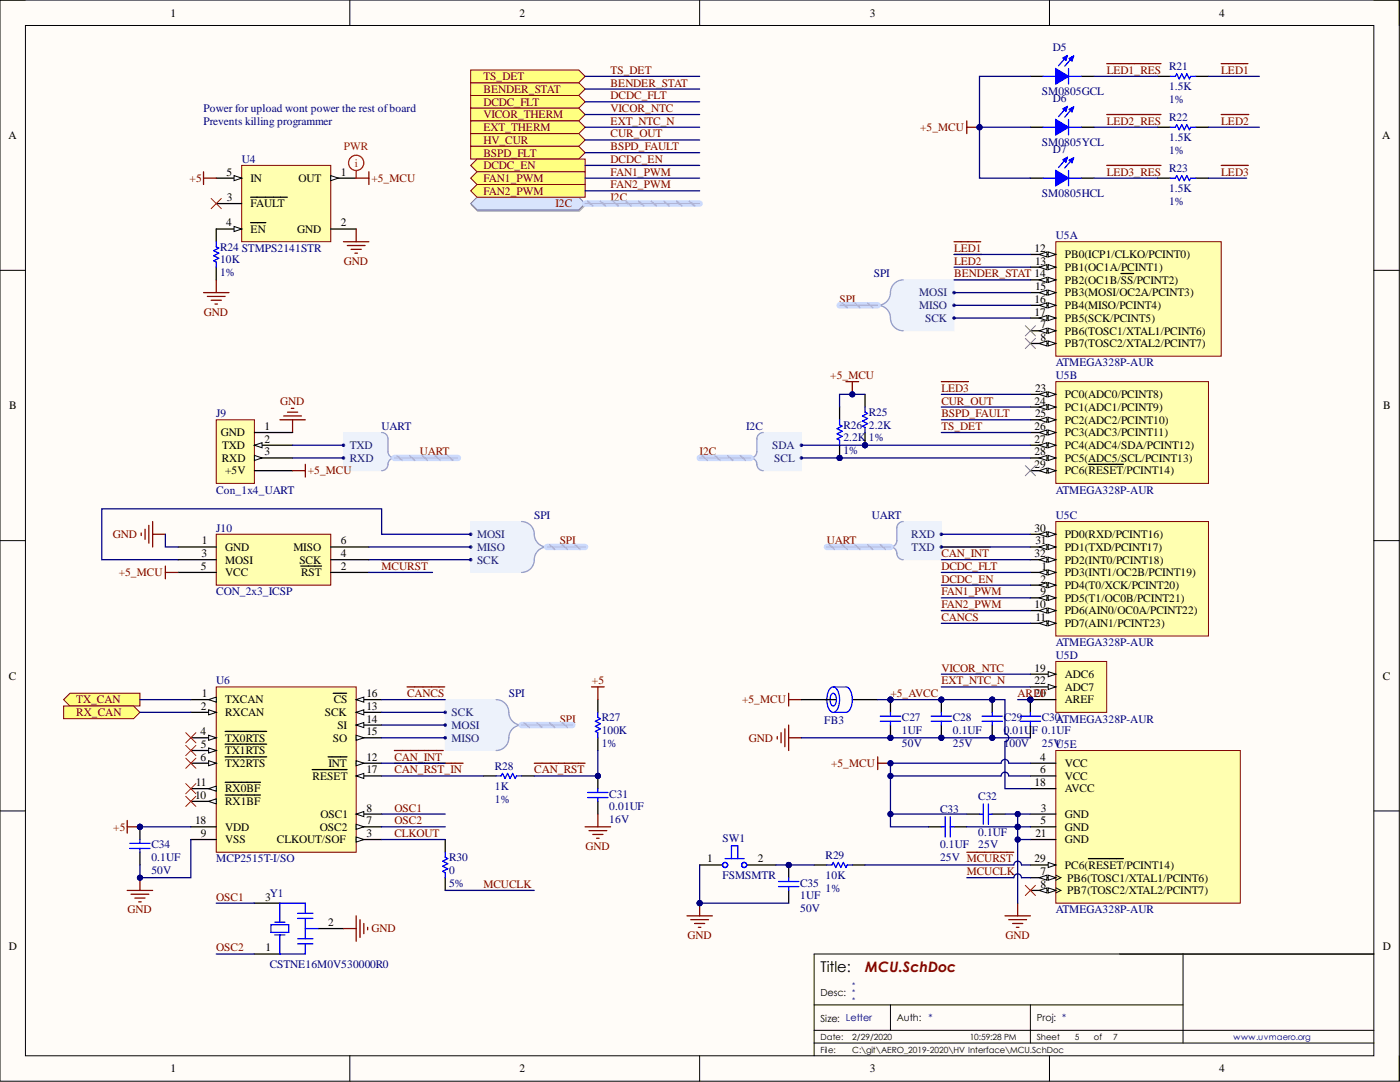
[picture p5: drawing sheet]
<svg xmlns="http://www.w3.org/2000/svg" width="279mm" height="216mm" viewBox="0 0 279 216" stroke-linecap="round" stroke-linejoin="round" font-family="sans-serif">
<defs><g id="words">
<text font-size="3" x="163.7" y="194">Title:</text>
<text font-size="2.9" fill="#800000" x="172.6" y="194">MCU.SchDoc</text>
<g font-size="2.3">
<text x="34" y="3.3">1</text>
<text x="103.7" y="3.3">2</text>
<text x="173.6" y="3.3">3</text>
<text x="243.3" y="3.3">4</text>
<text x="1.7" y="27.8">A</text>
<text x="275.9" y="27.8">A</text>
<text x="45.2" y="35">5</text>
<text x="68" y="35">1</text>
<text x="45.3" y="40.1">3</text>
<text x="50" y="41.4">FAULT</text>
<text x="50" y="36.3">IN</text>
<text x="59.6" y="36.3">OUT</text>
<text x="45.1" y="45.2">4</text>
<text x="50" y="46.5">EN</text>
<text x="59.3" y="46.5">GND</text>
<text x="68" y="45.2">2</text>
<text x="206.5" y="50.3">12</text>
<text x="206.6" y="52.8">13</text>
<text x="212.5" y="51.5">PB0(ICP1/CLKO/PCINT0)</text>
<text x="206.6" y="57.9">15</text>
<text x="212.5" y="54.1">PB1(OC1A/PCINT1)</text>
<text x="212.5" y="56.6">PB2(OC1B/SS/PCINT2)</text>
<text x="212.5" y="59.1">PB3(MOSI/OC2A/PCINT3)</text>
<text x="206.5" y="60.4">16</text>
<text x="206.5" y="63">17</text>
<text x="207.7" y="65.5">7</text>
<text x="212.5" y="61.7">PB4(MISO/PCINT4)</text>
<text x="212.5" y="64.2">PB5(SCK/PCINT5)</text>
<text x="207.7" y="68">8</text>
<text x="212.5" y="66.8">PB6(TOSC1/XTAL1/PCINT6)</text>
<text x="212.5" y="69.3">PB7(TOSC2/XTAL2/PCINT7)</text>
<text x="1.9" y="81.7">B</text>
<text x="206.5" y="80.7">24</text>
<text x="206.6" y="78.2">23</text>
<text x="206.6" y="83.3">25</text>
<text x="212.5" y="79.5">PC0(ADC0/PCINT8)</text>
<text x="212.5" y="82">PC1(ADC1/PCINT9)</text>
<text x="276" y="81.7">B</text>
<text x="44.1" y="87.1">GND</text>
<text x="44.3" y="89.6">TXD</text>
<text x="52.8" y="85.8">1</text>
<text x="52.8" y="88.3">2</text>
<text x="206.5" y="85.8">26</text>
<text x="206.5" y="88.3">27</text>
<text x="212.5" y="84.5">PC2(ADC2/PCINT10)</text>
<text x="212.5" y="87.1">PC3(ADC3/PCINT11)</text>
<text x="212.5" y="89.6">PC4(ADC4/SDA/PCINT12)</text>
<text x="44.3" y="92.1">RXD</text>
<text x="44.9" y="94.7">+5V</text>
<text x="52.8" y="90.9">3</text>
<text x="206.5" y="90.9">28</text>
<text x="206.5" y="93.4">29</text>
<text x="212.5" y="92.1">PC5(ADC5/SCL/PCINT13)</text>
<text x="212.5" y="94.7">PC6(RESET/PCINT14)</text>
<text x="206.5" y="106.1">30</text>
<text x="212.5" y="107.4">PD0(RXD/PCINT16)</text>
<text x="40.1" y="113.7">5</text>
<text x="40.2" y="111.2">3</text>
<text x="40.3" y="108.6">1</text>
<text x="44.9" y="109.9">GND</text>
<text x="44.9" y="112.4">MOSI</text>
<text x="58.6" y="109.9">MISO</text>
<text x="59.7" y="112.4">SCK</text>
<text x="68" y="108.6">6</text>
<text x="68" y="111.2">4</text>
<text x="68" y="113.7">2</text>
<text x="206.5" y="111.2">32</text>
<text x="206.7" y="108.6">31</text>
<text x="207.8" y="113.7">1</text>
<text x="212.5" y="109.9">PD1(TXD/PCINT17)</text>
<text x="212.5" y="112.4">PD2(INT0/PCINT18)</text>
<text x="44.9" y="115">VCC</text>
<text x="60.1" y="115">RST</text>
<text x="207.7" y="116.3">2</text>
<text x="207.7" y="118.8">9</text>
<text x="212.5" y="115">PD3(INT1/OC2B/PCINT19)</text>
<text x="212.5" y="117.5">PD4(T0/XCK/PCINT20)</text>
<text x="206.5" y="121.3">10</text>
<text x="206.7" y="123.9">11</text>
<text x="212.5" y="120.1">PD5(T1/OC0B/PCINT21)</text>
<text x="212.5" y="122.6">PD6(AIN0/OC0A/PCINT22)</text>
<text x="212.5" y="125.1">PD7(AIN1/PCINT23)</text>
<text x="1.8" y="135.6">C</text>
<text x="206.5" y="134">19</text>
<text x="206.5" y="136.6">22</text>
<text x="212.5" y="135.3">ADC6</text>
<text x="212.5" y="137.8">ADC7</text>
<text x="276" y="135.6">C</text>
<text x="40.1" y="141.6">2</text>
<text x="40.3" y="139.1">1</text>
<text x="44.9" y="140.4">TXCAN</text>
<text x="44.9" y="142.9">RXCAN</text>
<text x="64.8" y="142.9">SCK</text>
<text x="66.6" y="140.4">CS</text>
<text x="73.1" y="141.6">13</text>
<text x="73.1" y="139.1">16</text>
<text x="206.5" y="139.1">2F</text>
<text x="212.5" y="140.4">AREF</text>
<text x="40" y="146.7">4</text>
<text x="40.1" y="149.2">5</text>
<text x="44.9" y="148">TX0RTS</text>
<text x="66.4" y="148">SO</text>
<text x="67.4" y="145.4">SI</text>
<text x="73.1" y="144.2">14</text>
<text x="73.1" y="146.7">15</text>
<text x="40" y="151.8">6</text>
<text x="44.9" y="150.5">TX1RTS</text>
<text x="44.9" y="153.1">TX2RTS</text>
<text x="62.4" y="155.6">RESET</text>
<text x="65.6" y="153.1">INT</text>
<text x="73.1" y="151.8">12</text>
<text x="73.1" y="154.3">17</text>
<text x="207.6" y="151.8">4</text>
<text x="207.6" y="154.3">6</text>
<text x="212.5" y="153.1">VCC</text>
<text x="212.5" y="155.6">VCC</text>
<text x="38.9" y="159.4">10</text>
<text x="39.1" y="156.9">11</text>
<text x="44.9" y="160.7">RX1BF</text>
<text x="44.9" y="158.1">RX0BF</text>
<text x="73.1" y="161.9">8</text>
<text x="206.5" y="156.9">18</text>
<text x="207.8" y="161.9">3</text>
<text x="212.5" y="158.1">AVCC</text>
<text x="38.9" y="164.5">18</text>
<text x="40.1" y="167">9</text>
<text x="44.9" y="165.7">VDD</text>
<text x="63.8" y="165.7">OSC2</text>
<text x="64" y="163.2">OSC1</text>
<text x="73.1" y="167">3</text>
<text x="73.1" y="164.5">7</text>
<text x="206.7" y="167">21</text>
<text x="207.7" y="164.5">5</text>
<text x="212.5" y="163.2">GND</text>
<text x="212.5" y="165.7">GND</text>
<text x="44.9" y="168.3">VSS</text>
<text x="55.3" y="168.3">CLKOUT/SOF</text>
<text x="141.2" y="172.1">1</text>
<text x="151.2" y="172.1">2</text>
<text x="206.5" y="172.1">29</text>
<text x="212.5" y="168.3">GND</text>
<text x="212.5" y="173.4">PC6(RESET/PCINT14)</text>
<text x="52.9" y="179.7">3</text>
<text x="207.7" y="174.6">7</text>
<text x="207.7" y="177.2">8</text>
<text x="213" y="175.9">PB6(TOSC1/XTAL1/PCINT6)</text>
<text x="213" y="178.4">PB7(TOSC2/XTAL2/PCINT7)</text>
<text x="65.5" y="184.8">2</text>
<text x="1.8" y="189.5">D</text>
<text x="53" y="189.9">1</text>
<text x="276" y="189.5">D</text>
<text x="34" y="214">1</text>
<text x="103.7" y="214">2</text>
<text x="173.6" y="214">3</text>
<text x="243.3" y="214">4</text>
</g>
<g font-size="2.3" fill="#000080">
<text x="210.1" y="10.2">D5</text>
<text x="233.3" y="14">R21</text>
<text x="40.6" y="22.3">Power for upload wont power the rest ofboard</text>
<text x="207.9" y="19">SM0805GCL</text>
<text x="210.1" y="20.4">D6</text>
<text x="233.3" y="18">1.5K</text>
<text x="233.3" y="20.6">1%</text>
<text x="40.6" y="24.9">Prevents killing programmer</text>
<text x="207.9" y="29.2">SM0805YCL</text>
<text x="233.3" y="28.2">1.5K</text>
<text x="233.3" y="24.1">R22</text>
<text x="48.2" y="32.5">U4</text>
<text x="210.1" y="30.6">D7</text>
<text x="233.3" y="30.7">1%</text>
<text x="233.3" y="34.3">R23</text>
<text x="207.9" y="39.4">SM0805HCL</text>
<text x="233.3" y="38.3">1.5K</text>
<text x="233.3" y="40.9">1%</text>
<text x="210.7" y="47.7">U5A</text>
<text x="43.9" y="52.5">10K</text>
<text x="43.9" y="50">R24 STMPS2141STR</text>
<text x="43.9" y="55.1">1%</text>
<text x="174.4" y="55.3">SPI</text>
<text x="210.7" y="73.1">ATMEGA328P-AUR</text>
<text x="210.7" y="75.6">U5B</text>
<text x="43.2" y="83.3">J9</text>
<text x="173.4" y="83">R25</text>
<text x="76.2" y="85.8">UART</text>
<text x="148.9" y="85.8">I2C</text>
<text x="168.3" y="88.1">2.2K</text>
<text x="168.3" y="85.5">R26</text>
<text x="173.4" y="85.5">2.2K</text>
<text x="173.4" y="88.1">1%</text>
<text x="168.3" y="90.6">1%</text>
<text x="43.2" y="98.5">Con_1x4_UART</text>
<text x="210.7" y="98.5">ATMEGA328P-AUR</text>
<text x="43.2" y="106.1">J10</text>
<text x="106.6" y="103.6">SPI</text>
<text x="174" y="103.6">UART</text>
<text x="210.7" y="103.6">U5C</text>
<text x="43.2" y="118.8">CON_2x3_ICSP</text>
<text x="210.7" y="128.9">ATMEGA328P-AUR</text>
<text x="210.7" y="131.5">U5D</text>
<text x="43.2" y="136.6">U6</text>
<text x="101.5" y="139.1">SPI</text>
<text x="120.1" y="143.9">R27</text>
<text x="180" y="143.9">C27</text>
<text x="190.1" y="143.9">C28</text>
<text x="200.3" y="143.9">C29</text>
<text x="207.9" y="143.9">C30ATMEGA328P-AUR</text>
<text x="120.1" y="146.5">100K</text>
<text x="120.1" y="149">1%</text>
<text x="164.5" y="144.4">FB3</text>
<text x="180" y="146.5">1UF</text>
<text x="180" y="149">50V</text>
<text x="190.1" y="146.5">0.1UF</text>
<text x="190.1" y="149">25V</text>
<text x="200.3" y="146.5">0.01U</text>
<text x="200.3" y="149">100V</text>
<text x="205.9" y="146.5">F 0.1UF</text>
<text x="207.9" y="149">25V</text>
<text x="210.7" y="149.2">U5E</text>
<text x="98.8" y="153.6">R28</text>
<text x="98.8" y="157.6">1K</text>
<text x="98.8" y="160.2">1%</text>
<text x="121.6" y="161.7">0.01UF</text>
<text x="121.6" y="159.1">C31</text>
<text x="195.2" y="159.7">C32</text>
<text x="121.6" y="164.2">16V</text>
<text x="187.6" y="162.2">C33</text>
<text x="195.2" y="166.8">0.1UF</text>
<text x="30.2" y="171.8">0.1UF</text>
<text x="30.2" y="169.3">C34</text>
<text x="43.2" y="172.1">MCP2515T-I/SO</text>
<text x="89.6" y="171.8">R30</text>
<text x="144.2" y="168">SW1</text>
<text x="164.8" y="171.3">R29</text>
<text x="187.6" y="169.3">0.1UF</text>
<text x="187.6" y="171.8">25V MCURST</text>
<text x="195.2" y="169.3">25V</text>
<text x="30.2" y="174.4">50V</text>
<text x="53.8" y="178.9">Y1</text>
<text x="89.6" y="174.4">0</text>
<text x="89.6" y="176.9">5%</text>
<text x="144.2" y="175.4">FSMSMTR</text>
<text x="159.7" y="179.4">1UF</text>
<text x="159.7" y="176.9">C35</text>
<text x="164.8" y="175.4">10K</text>
<text x="164.8" y="177.9">1%</text>
<text x="159.7" y="182">50V</text>
<text x="210.7" y="182.2">ATMEGA328P-AUR</text>
<text x="53.8" y="193.2">CSTNE16M0V530000R0</text>
</g>
<g font-size="2.3" fill="#800000">
<text x="96.5" y="16">TS_DET</text>
<text x="121.9" y="17.3">BENDER_STAT</text>
<text x="121.9" y="14.7">TS_DET</text>
<text x="220.9" y="14.7">LED1_RES</text>
<text x="243.7" y="14.7">LED1</text>
<text x="96.5" y="21.1">DCDC_FLT</text>
<text x="96.5" y="23.6">VICOR_THERM</text>
<text x="96.5" y="18.5">BENDER_STAT</text>
<text x="121.9" y="19.8">DCDC_FLT</text>
<text x="121.9" y="22.3">VICOR_NTC</text>
<text x="96.5" y="26.2">EXT_THERM</text>
<text x="96.5" y="28.7">HV_CUR</text>
<text x="121.9" y="24.9">EXT_NTC_N</text>
<text x="121.9" y="27.4">CUR_OUT</text>
<text x="121.9" y="30">BSPD_FAULT</text>
<text x="183.6" y="26.2">+5_MCU</text>
<text x="220.9" y="24.9">LED2_RES</text>
<text x="243.7" y="24.9">LED2</text>
<text x="96.5" y="31.2">BSPD_FLT</text>
<text x="96.5" y="33.8">DCDC_EN</text>
<text x="121.9" y="32.5">DCDC_EN</text>
<text x="121.9" y="35">FAN1_PWM</text>
<text x="220.9" y="35">LED3_RES</text>
<text x="243.7" y="35">LED3</text>
<text x="37.8" y="36.3">+5</text>
<text x="74.1" y="36.3">+5_MCU</text>
<text x="96.5" y="36.3">FAN1_PWM</text>
<text x="96.5" y="38.8">FAN2_PWM</text>
<text x="110.9" y="41.4">I2C</text>
<text x="121.9" y="37.6">FAN2_PWM</text>
<text x="121.9" y="40.1">I2C</text>
<text x="68.6" y="52.8">GND</text>
<text x="190.4" y="50.3">LED1</text>
<text x="190.4" y="52.8">LED2</text>
<text x="190.4" y="55.3">BENDER_STAT 14</text>
<text x="40.7" y="63">GND</text>
<text x="167.6" y="60.4">SPI</text>
<text x="165.7" y="75.6">+5_MCU</text>
<text x="55.9" y="80.7">GND</text>
<text x="187.9" y="83.3">BSPD_FAULT</text>
<text x="187.9" y="78.2">LED3</text>
<text x="187.9" y="80.7">CUR_OUT</text>
<text x="187.9" y="85.8">TS_DET</text>
<text x="61.4" y="94.7">+5_MCU</text>
<text x="83.8" y="90.9">UART</text>
<text x="139.6" y="90.9">I2C</text>
<text x="22.5" y="107.4">GND</text>
<text x="76.2" y="113.7">MCURST</text>
<text x="111.7" y="108.6">SPI</text>
<text x="165" y="108.6">UART</text>
<text x="187.9" y="111.2">CAN_INT</text>
<text x="187.9" y="113.7">DCDC_FLT</text>
<text x="23.7" y="115">+5_MCU</text>
<text x="187.9" y="118.8">FAN1_PWM</text>
<text x="187.9" y="116.3">DCDC_EN</text>
<text x="187.9" y="123.9">CANCS</text>
<text x="187.9" y="121.3">FAN2_PWM</text>
<text x="118.1" y="136.6">+5</text>
<text x="187.9" y="136.6">EXT_NTC_N</text>
<text x="187.9" y="134">VICOR_NTC</text>
<text x="15.2" y="140.4">TX_CAN</text>
<text x="15.2" y="142.9">RX_CAN</text>
<text x="81.2" y="139.1">CANCS</text>
<text x="148.1" y="140.4">+5_MCU</text>
<text x="177.7" y="139.1">+5_AVCC</text>
<text x="203.1" y="139.1">ARE0</text>
<text x="111.7" y="144.2">SPI</text>
<text x="149.4" y="148">GND</text>
<text x="78.7" y="151.8">CAN_INT</text>
<text x="78.7" y="154.3">CAN_RST_IN</text>
<text x="106.6" y="154.3">CAN_RST</text>
<text x="165.9" y="153.1">+5_MCU</text>
<text x="78.7" y="161.9">OSC1</text>
<text x="22.6" y="165.7">+5</text>
<text x="78.7" y="167">CLKOUT</text>
<text x="78.7" y="164.5">OSC2</text>
<text x="116.9" y="169.6">GND</text>
<text x="43.2" y="179.7">OSC1</text>
<text x="96.5" y="177.2">MCUCLK</text>
<text x="192.9" y="174.6">MCUCLK</text>
<text x="25.5" y="182.2">GND</text>
<text x="43.2" y="189.9">OSC2</text>
<text x="74.1" y="186">GND</text>
<text x="137.2" y="187.3">GND</text>
<text x="200.6" y="187.3">GND</text>
</g>
<g font-size="2.3" fill="#f00">
<text x="68.6" y="30">PWR</text>
<text x="70.8" y="33.3">i</text>
</g>
<g font-size="2.3" fill="#003a70">
<text x="183.5" y="59.1">MOSI</text>
<text x="183.5" y="61.7">MISO</text>
<text x="184.6" y="64.2">SCK</text>
<text x="69.8" y="89.6">TXD</text>
<text x="154.1" y="89.6">SDA</text>
<text x="69.8" y="92.1">RXD</text>
<text x="154.5" y="92.1">SCL</text>
<text x="95.2" y="107.4">MOSI</text>
<text x="181.9" y="107.4">RXD</text>
<text x="95.2" y="109.9">MISO</text>
<text x="95.2" y="112.4">SCK</text>
<text x="181.9" y="109.9">TXD</text>
<text x="90.1" y="142.9">SCK</text>
<text x="90.1" y="145.4">MOSI</text>
<text x="90.1" y="148">MISO</text>
</g>
<g font-size="1.9">
<text x="163.7" y="203.9">Size: Letter</text>
<text x="163.7" y="198.8">Desc:</text>
<text x="179" y="203.8">Auth:</text>
<text x="206.9" y="203.8">Proj: *</text>
</g>
<text font-size="1.9" fill="#000080" x="185.3" y="203.8">*</text>
<g font-size="1.7">
<text x="163.7" y="207.5">Date:</text>
<text x="170.1" y="207.5">2/29/2020</text>
<text x="193.5" y="207.5">10:59:28 PM</text>
<text x="206.9" y="207.5">Sheet</text>
<text x="214.5" y="207.5">5</text>
<text x="218.3" y="207.5">of</text>
<text x="222.1" y="207.5">7</text>
<text x="163.7" y="210.1">File:</text>
<text x="170.1" y="210.1">C:\git\AERO_2019-2020\HV Interface\MCU.SchDoc</text>
</g>
<text font-size="1.7" fill="#000080" x="246.2" y="207.5">www.uvmaero.org</text>
<g font-size="1.5" fill="#000080">
<text x="170.1" y="197">*</text>
<text x="170.1" y="198.6">*</text>
<text x="170.1" y="200.1">*</text>
</g>
</g></defs>
<path d="M0 0h279.3v215.7h-279.3z" fill-rule="evenodd" fill="#fffcf8"/>
<path d="M0 0h279.3v215.7h-279.3z" fill="none" stroke="#000" stroke-width=".2"/>
<path d="M5.1 5.1h269.1v205.6h-269.1z" fill-rule="evenodd" fill="#fffcf8"/>
<g fill="none" stroke="#000" stroke-width=".2">
<path d="M0 0h5.1M5.1 5.1h269.1v205.6h-269.1zM69.8 0v5.1M139.6 0v5.1M209.4 0v5.1M274.2 0h5.1v5.1M0 53.9h5.1M274.2 53.9h5.1M0 107.9h5.1M274.2 107.9h5.1M0 161.8h5.1M274.2 161.8h5.1"/>
<path d="M236.1 190.4v17.7M274.2 190.4h-111.7v20.3M69.8 210.7v5M139.6 210.7v5M162.5 200.5h73.6M162.5 205.6h111.7M162.5 208.1h111.7M177.7 200.5v5.1M205.6 200.5v7.6M209.4 210.7v5M279.3 210.7v5"/>
</g>
<path d="M50.8 190.4h5.1M50.8 180.2h5.1M63.5 185.3h5" fill="none" stroke="#000" stroke-width=".25"/>
<path d="M54.1 184.5h3.5v1.5h-3.5zM54.8 184h2.1M54.8 186.6h2.1M55.9 186.6v3.8h5v-2.1M59.4 187.3h3.1M59.4 188.3h3.1M59.4 182.2h3.1M59.4 183.3h3.1M60.9 182.2v-2h-5v3.8M60.9 183.3v4M60.9 185.3h2.6" fill="none" stroke="#00f" stroke-width=".25"/>
<path d="M43.2 137.1h27.9v33h-27.9z" fill-rule="evenodd" fill="#ffffb0"/>
<path d="M43.2 137.1h27.9v33h-27.9z" fill="none" stroke="#800000" stroke-width=".2"/>
<path d="M38.1 139.6h5.1" fill="none" stroke="#000" stroke-width=".25"/>
<path d="M41.6 139.6l1.6-.5v1z" fill="#f8fcff"/>
<path d="M41.6 139.6l1.6-.5v1z" fill="none" stroke="#000" stroke-width=".2"/>
<path d="M38.1 142.1h5.1" fill="none" stroke="#000" stroke-width=".25"/>
<path d="M41.6 141.6l1.6 .5-1.6 .5z" fill="#f8fcff"/>
<path d="M41.6 141.6l1.6 .5-1.6 .5z" fill="none" stroke="#000" stroke-width=".2"/>
<path d="M71.1 167.5h5.1" fill="none" stroke="#000" stroke-width=".25"/>
<path d="M71.1 167l1.5 .5-1.5 .5z" fill="#f8fcff"/>
<path d="M71.1 167l1.5 .5-1.5 .5z" fill="none" stroke="#000" stroke-width=".2"/>
<path d="M38.1 147.2h5.1" fill="none" stroke="#000" stroke-width=".25"/>
<path d="M41.6 146.7l1.6 .5-1.6 .5z" fill="#f8fcff"/>
<path d="M41.6 146.7l1.6 .5-1.6 .5z" fill="none" stroke="#000" stroke-width=".2"/>
<path d="M38.1 149.8h5.1M44.9 145.9h8.3" fill="none" stroke="#000" stroke-width=".25"/>
<path d="M41.6 149.2l1.6 .6-1.6 .5z" fill="#f8fcff"/>
<path d="M41.6 149.2l1.6 .6-1.6 .5z" fill="none" stroke="#000" stroke-width=".2"/>
<path d="M38.1 152.3h5.1M44.9 148.5h8.3" fill="none" stroke="#000" stroke-width=".25"/>
<path d="M41.6 151.8l1.6 .5-1.6 .5z" fill="#f8fcff"/>
<path d="M41.6 151.8l1.6 .5-1.6 .5z" fill="none" stroke="#000" stroke-width=".2"/>
<path d="M44.9 151h8.3M71.1 165h5.1" fill="none" stroke="#000" stroke-width=".25"/>
<path d="M71.1 164.5l1.5 .5-1.5 .5z" fill="#f8fcff"/>
<path d="M71.1 164.5l1.5 .5-1.5 .5z" fill="none" stroke="#000" stroke-width=".2"/>
<path d="M71.1 162.4h5.1" fill="none" stroke="#000" stroke-width=".25"/>
<path d="M71.1 162.4l1.5-.5v1.1z" fill="#f8fcff"/>
<path d="M71.1 162.4l1.5-.5v1.1z" fill="none" stroke="#000" stroke-width=".2"/>
<path d="M38.1 159.9h5.1M38.1 167.5h5.1" fill="none" stroke="#000" stroke-width=".25"/>
<path d="M41.6 159.9l1.6-.5v1z" fill="#f8fcff"/>
<path d="M41.6 159.9l1.6-.5v1z" fill="none" stroke="#000" stroke-width=".2"/>
<path d="M38.1 157.4h5.1M44.9 158.6h7.1" fill="none" stroke="#000" stroke-width=".25"/>
<path d="M41.6 157.4l1.6-.5v1z" fill="#f8fcff"/>
<path d="M41.6 157.4l1.6-.5v1z" fill="none" stroke="#000" stroke-width=".2"/>
<path d="M44.9 156.1h7.1M71.1 152.3h5.1" fill="none" stroke="#000" stroke-width=".25"/>
<path d="M71.1 151.8l1.5 .5-1.5 .5z" fill="#f8fcff"/>
<path d="M71.1 151.8l1.5 .5-1.5 .5z" fill="none" stroke="#000" stroke-width=".2"/>
<path d="M65.5 151h3.8M71.1 142.1h5.1" fill="none" stroke="#000" stroke-width=".25"/>
<path d="M71.1 142.1l1.5-.5v1z" fill="#f8fcff"/>
<path d="M71.1 142.1l1.5-.5v1z" fill="none" stroke="#000" stroke-width=".2"/>
<path d="M71.1 144.7h5.1" fill="none" stroke="#000" stroke-width=".25"/>
<path d="M71.1 144.7l1.5-.5v1z" fill="#f8fcff"/>
<path d="M71.1 144.7l1.5-.5v1z" fill="none" stroke="#000" stroke-width=".2"/>
<path d="M71.1 147.2h5.1" fill="none" stroke="#000" stroke-width=".25"/>
<path d="M71.1 146.7l1.5 .5-1.5 .5z" fill="#f8fcff"/>
<path d="M71.1 146.7l1.5 .5-1.5 .5z" fill="none" stroke="#000" stroke-width=".2"/>
<path d="M71.1 139.6h5.1" fill="none" stroke="#000" stroke-width=".25"/>
<path d="M71.1 139.6l1.5-.5v1z" fill="#f8fcff"/>
<path d="M71.1 139.6l1.5-.5v1z" fill="none" stroke="#000" stroke-width=".2"/>
<path d="M66.5 138.3h2.7M71.1 154.8h5.1" fill="none" stroke="#000" stroke-width=".25"/>
<path d="M71.1 154.8l1.5-.5v1z" fill="#f8fcff"/>
<path d="M71.1 154.8l1.5-.5v1z" fill="none" stroke="#000" stroke-width=".2"/>
<path d="M62.3 153.6h7M38.1 165h5.1" fill="none" stroke="#000" stroke-width=".25"/>
<path d="M210.7 48.2h33v22.9h-33z" fill-rule="evenodd" fill="#ffffb0"/>
<path d="M210.7 48.2h33v22.9h-33z" fill="none" stroke="#800000" stroke-width=".2"/>
<path d="M205.6 50.8h5.1" fill="none" stroke="#000" stroke-width=".25"/>
<path d="M209.2 50.3l1.5 .5-1.5 .5z" fill="#f8fcff"/>
<path d="M209.2 50.3l1.5 .5-1.5 .5z" fill="none" stroke="#000" stroke-width=".2"/>
<path d="M207.4 50.8l1.5-.5v1z" fill="#f8fcff"/>
<path d="M207.4 50.8l1.5-.5v1z" fill="none" stroke="#000" stroke-width=".2"/>
<path d="M205.6 53.3h5.1" fill="none" stroke="#000" stroke-width=".25"/>
<path d="M209.2 52.8l1.5 .5-1.5 .5z" fill="#f8fcff"/>
<path d="M209.2 52.8l1.5 .5-1.5 .5z" fill="none" stroke="#000" stroke-width=".2"/>
<path d="M207.4 53.3l1.5-.5v1z" fill="#f8fcff"/>
<path d="M207.4 53.3l1.5-.5v1z" fill="none" stroke="#000" stroke-width=".2"/>
<path d="M205.6 55.8h5.1" fill="none" stroke="#000" stroke-width=".25"/>
<path d="M209.2 55.3l1.5 .5-1.5 .6z" fill="#f8fcff"/>
<path d="M209.2 55.3l1.5 .5-1.5 .6z" fill="none" stroke="#000" stroke-width=".2"/>
<path d="M207.4 55.8l1.5-.5v1.1z" fill="#f8fcff"/>
<path d="M207.4 55.8l1.5-.5v1.1z" fill="none" stroke="#000" stroke-width=".2"/>
<path d="M205.6 58.4h5.1M223.7 54.6h2.6" fill="none" stroke="#000" stroke-width=".25"/>
<path d="M209.2 57.9l1.5 .5-1.5 .5z" fill="#f8fcff"/>
<path d="M209.2 57.9l1.5 .5-1.5 .5z" fill="none" stroke="#000" stroke-width=".2"/>
<path d="M207.4 58.4l1.5-.5v1z" fill="#f8fcff"/>
<path d="M207.4 58.4l1.5-.5v1z" fill="none" stroke="#000" stroke-width=".2"/>
<path d="M205.6 60.9h5.1" fill="none" stroke="#000" stroke-width=".25"/>
<path d="M209.2 60.4l1.5 .5-1.5 .5z" fill="#f8fcff"/>
<path d="M209.2 60.4l1.5 .5-1.5 .5z" fill="none" stroke="#000" stroke-width=".2"/>
<path d="M207.4 60.9l1.5-.5v1z" fill="#f8fcff"/>
<path d="M207.4 60.9l1.5-.5v1z" fill="none" stroke="#000" stroke-width=".2"/>
<path d="M205.6 63.5h5.1" fill="none" stroke="#000" stroke-width=".25"/>
<path d="M209.2 63l1.5 .5-1.5 .5z" fill="#f8fcff"/>
<path d="M209.2 63l1.5 .5-1.5 .5z" fill="none" stroke="#000" stroke-width=".2"/>
<path d="M207.4 63.5l1.5-.5v1z" fill="#f8fcff"/>
<path d="M207.4 63.5l1.5-.5v1z" fill="none" stroke="#000" stroke-width=".2"/>
<path d="M205.6 66h5.1" fill="none" stroke="#000" stroke-width=".25"/>
<path d="M209.2 65.5l1.5 .5-1.5 .5z" fill="#f8fcff"/>
<path d="M209.2 65.5l1.5 .5-1.5 .5z" fill="none" stroke="#000" stroke-width=".2"/>
<path d="M207.4 66l1.5-.5v1z" fill="#f8fcff"/>
<path d="M207.4 66l1.5-.5v1z" fill="none" stroke="#000" stroke-width=".2"/>
<path d="M205.6 68.5h5.1" fill="none" stroke="#000" stroke-width=".25"/>
<path d="M209.2 68l1.5 .5-1.5 .5z" fill="#f8fcff"/>
<path d="M209.2 68l1.5 .5-1.5 .5z" fill="none" stroke="#000" stroke-width=".2"/>
<path d="M207.4 68.5l1.5-.5v1z" fill="#f8fcff"/>
<path d="M207.4 68.5l1.5-.5v1z" fill="none" stroke="#000" stroke-width=".2"/>
<path d="M210.7 76.2h30.5v20.3h-30.5z" fill-rule="evenodd" fill="#ffffb0"/>
<path d="M210.7 76.2h30.5v20.3h-30.5z" fill="none" stroke="#800000" stroke-width=".2"/>
<path d="M205.6 78.7h5.1" fill="none" stroke="#000" stroke-width=".25"/>
<path d="M209.2 78.2l1.5 .5-1.5 .5z" fill="#f8fcff"/>
<path d="M209.2 78.2l1.5 .5-1.5 .5z" fill="none" stroke="#000" stroke-width=".2"/>
<path d="M207.4 78.7l1.5-.5v1z" fill="#f8fcff"/>
<path d="M207.4 78.7l1.5-.5v1z" fill="none" stroke="#000" stroke-width=".2"/>
<path d="M205.6 81.2h5.1" fill="none" stroke="#000" stroke-width=".25"/>
<path d="M209.2 80.7l1.5 .5-1.5 .5z" fill="#f8fcff"/>
<path d="M209.2 80.7l1.5 .5-1.5 .5z" fill="none" stroke="#000" stroke-width=".2"/>
<path d="M207.4 81.2l1.5-.5v1z" fill="#f8fcff"/>
<path d="M207.4 81.2l1.5-.5v1z" fill="none" stroke="#000" stroke-width=".2"/>
<path d="M205.6 83.8h5.1" fill="none" stroke="#000" stroke-width=".25"/>
<path d="M209.2 83.3l1.5 .5-1.5 .5z" fill="#f8fcff"/>
<path d="M209.2 83.3l1.5 .5-1.5 .5z" fill="none" stroke="#000" stroke-width=".2"/>
<path d="M207.4 83.8l1.5-.5v1z" fill="#f8fcff"/>
<path d="M207.4 83.8l1.5-.5v1z" fill="none" stroke="#000" stroke-width=".2"/>
<path d="M205.6 86.3h5.1" fill="none" stroke="#000" stroke-width=".25"/>
<path d="M209.2 85.8l1.5 .5-1.5 .5z" fill="#f8fcff"/>
<path d="M209.2 85.8l1.5 .5-1.5 .5z" fill="none" stroke="#000" stroke-width=".2"/>
<path d="M207.4 86.3l1.5-.5v1z" fill="#f8fcff"/>
<path d="M207.4 86.3l1.5-.5v1z" fill="none" stroke="#000" stroke-width=".2"/>
<path d="M205.6 88.8h5.1" fill="none" stroke="#000" stroke-width=".25"/>
<path d="M209.2 88.3l1.5 .5-1.5 .5z" fill="#f8fcff"/>
<path d="M209.2 88.3l1.5 .5-1.5 .5z" fill="none" stroke="#000" stroke-width=".2"/>
<path d="M207.4 88.8l1.5-.5v1z" fill="#f8fcff"/>
<path d="M207.4 88.8l1.5-.5v1z" fill="none" stroke="#000" stroke-width=".2"/>
<path d="M205.6 91.4h5.1" fill="none" stroke="#000" stroke-width=".25"/>
<path d="M209.2 90.9l1.5 .5-1.5 .5z" fill="#f8fcff"/>
<path d="M209.2 90.9l1.5 .5-1.5 .5z" fill="none" stroke="#000" stroke-width=".2"/>
<path d="M207.4 91.4l1.5-.5v1z" fill="#f8fcff"/>
<path d="M207.4 91.4l1.5-.5v1z" fill="none" stroke="#000" stroke-width=".2"/>
<path d="M205.6 93.9h5.1" fill="none" stroke="#000" stroke-width=".25"/>
<path d="M209.2 93.4l1.5 .5-1.5 .5z" fill="#f8fcff"/>
<path d="M209.2 93.4l1.5 .5-1.5 .5z" fill="none" stroke="#000" stroke-width=".2"/>
<path d="M207.4 93.9l1.5-.5v1z" fill="#f8fcff"/>
<path d="M207.4 93.9l1.5-.5v1z" fill="none" stroke="#000" stroke-width=".2"/>
<path d="M217.2 92.6h7" fill="none" stroke="#000" stroke-width=".25"/>
<path d="M210.7 104.1h30.5v22.8h-30.5z" fill-rule="evenodd" fill="#ffffb0"/>
<path d="M210.7 104.1h30.5v22.8h-30.5z" fill="none" stroke="#800000" stroke-width=".2"/>
<path d="M205.6 106.6h5.1" fill="none" stroke="#000" stroke-width=".25"/>
<path d="M209.2 106.1l1.5 .5-1.5 .5z" fill="#f8fcff"/>
<path d="M209.2 106.1l1.5 .5-1.5 .5z" fill="none" stroke="#000" stroke-width=".2"/>
<path d="M207.4 106.6l1.5-.5v1z" fill="#f8fcff"/>
<path d="M207.4 106.6l1.5-.5v1z" fill="none" stroke="#000" stroke-width=".2"/>
<path d="M205.6 109.1h5.1" fill="none" stroke="#000" stroke-width=".25"/>
<path d="M209.2 108.6l1.5 .5-1.5 .6z" fill="#f8fcff"/>
<path d="M209.2 108.6l1.5 .5-1.5 .6z" fill="none" stroke="#000" stroke-width=".2"/>
<path d="M207.4 109.1l1.5-.5v1.1z" fill="#f8fcff"/>
<path d="M207.4 109.1l1.5-.5v1.1z" fill="none" stroke="#000" stroke-width=".2"/>
<path d="M205.6 111.7h5.1" fill="none" stroke="#000" stroke-width=".25"/>
<path d="M209.2 111.2l1.5 .5-1.5 .5z" fill="#f8fcff"/>
<path d="M209.2 111.2l1.5 .5-1.5 .5z" fill="none" stroke="#000" stroke-width=".2"/>
<path d="M207.4 111.7l1.5-.5v1z" fill="#f8fcff"/>
<path d="M207.4 111.7l1.5-.5v1z" fill="none" stroke="#000" stroke-width=".2"/>
<path d="M205.6 114.2h5.1" fill="none" stroke="#000" stroke-width=".25"/>
<path d="M209.2 113.7l1.5 .5-1.5 .5z" fill="#f8fcff"/>
<path d="M209.2 113.7l1.5 .5-1.5 .5z" fill="none" stroke="#000" stroke-width=".2"/>
<path d="M207.4 114.2l1.5-.5v1z" fill="#f8fcff"/>
<path d="M207.4 114.2l1.5-.5v1z" fill="none" stroke="#000" stroke-width=".2"/>
<path d="M205.6 116.8h5.1" fill="none" stroke="#000" stroke-width=".25"/>
<path d="M209.2 116.3l1.5 .5-1.5 .5z" fill="#f8fcff"/>
<path d="M209.2 116.3l1.5 .5-1.5 .5z" fill="none" stroke="#000" stroke-width=".2"/>
<path d="M207.4 116.8l1.5-.5v1z" fill="#f8fcff"/>
<path d="M207.4 116.8l1.5-.5v1z" fill="none" stroke="#000" stroke-width=".2"/>
<path d="M205.6 119.3h5.1" fill="none" stroke="#000" stroke-width=".25"/>
<path d="M209.2 118.8l1.5 .5-1.5 .5z" fill="#f8fcff"/>
<path d="M209.2 118.8l1.5 .5-1.5 .5z" fill="none" stroke="#000" stroke-width=".2"/>
<path d="M207.4 119.3l1.5-.5v1z" fill="#f8fcff"/>
<path d="M207.4 119.3l1.5-.5v1z" fill="none" stroke="#000" stroke-width=".2"/>
<path d="M205.6 121.8h5.1" fill="none" stroke="#000" stroke-width=".25"/>
<path d="M209.2 121.3l1.5 .5-1.5 .5z" fill="#f8fcff"/>
<path d="M209.2 121.3l1.5 .5-1.5 .5z" fill="none" stroke="#000" stroke-width=".2"/>
<path d="M207.4 121.8l1.5-.5v1z" fill="#f8fcff"/>
<path d="M207.4 121.8l1.5-.5v1z" fill="none" stroke="#000" stroke-width=".2"/>
<path d="M205.6 124.4h5.1" fill="none" stroke="#000" stroke-width=".25"/>
<path d="M209.2 123.9l1.5 .5-1.5 .5z" fill="#f8fcff"/>
<path d="M209.2 123.9l1.5 .5-1.5 .5z" fill="none" stroke="#000" stroke-width=".2"/>
<path d="M207.4 124.4l1.5-.5v1z" fill="#f8fcff"/>
<path d="M207.4 124.4l1.5-.5v1z" fill="none" stroke="#000" stroke-width=".2"/>
<circle cx="205.6" cy="139.6" r=".51" fill="#000080"/>
<circle cx="205.6" cy="139.6" r=".51" fill="none" stroke="#000080" stroke-width=".2"/>
<path d="M210.7 132h10.2v10.1h-10.2z" fill-rule="evenodd" fill="#ffffb0"/>
<path d="M210.7 132h10.2v10.1h-10.2z" fill="none" stroke="#800000" stroke-width=".2"/>
<path d="M205.6 134.5h5.1" fill="none" stroke="#000" stroke-width=".25"/>
<path d="M209.2 134l1.5 .5-1.5 .5z" fill="#f8fcff"/>
<path d="M209.2 134l1.5 .5-1.5 .5z" fill="none" stroke="#000" stroke-width=".2"/>
<path d="M205.6 137.1h5.1" fill="none" stroke="#000" stroke-width=".25"/>
<path d="M209.2 136.6l1.5 .5-1.5 .5z" fill="#f8fcff"/>
<path d="M209.2 136.6l1.5 .5-1.5 .5z" fill="none" stroke="#000" stroke-width=".2"/>
<path d="M205.6 139.6h5.1" fill="none" stroke="#000" stroke-width=".25"/>
<circle cx="205.6" cy="139.6" r=".51" fill="#000080"/>
<circle cx="205.6" cy="139.6" r=".51" fill="none" stroke="#000080" stroke-width=".2"/>
<path d="M210.7 149.8h36.8v30.4h-36.8z" fill-rule="evenodd" fill="#ffffb0"/>
<path d="M210.7 149.8h36.8v30.4h-36.8z" fill="none" stroke="#800000" stroke-width=".2"/>
<path d="M205.6 157.4h5.1M205.6 152.3h5.1M205.6 154.8h5.1M205.6 162.4h5.1M205.6 165h5.1M205.6 167.5h5.1M205.6 172.6h5.1" fill="none" stroke="#000" stroke-width=".25"/>
<path d="M209.2 172.1l1.5 .5-1.5 .5z" fill="#f8fcff"/>
<path d="M209.2 172.1l1.5 .5-1.5 .5z" fill="none" stroke="#000" stroke-width=".2"/>
<path d="M205.6 175.1h5.1M217.2 171.3h7" fill="none" stroke="#000" stroke-width=".25"/>
<path d="M209.2 174.6l1.5 .5-1.5 .5z" fill="#f8fcff"/>
<path d="M209.2 174.6l1.5 .5-1.5 .5z" fill="none" stroke="#000" stroke-width=".2"/>
<path d="M207.4 175.1l1.5-.5v1z" fill="#f8fcff"/>
<path d="M207.4 175.1l1.5-.5v1zM210.7 174.6l1 .5-1 .5" fill="none" stroke="#000" stroke-width=".2"/>
<path d="M205.6 177.7h5.1" fill="none" stroke="#000" stroke-width=".25"/>
<path d="M209.2 177.2l1.5 .5-1.5 .5z" fill="#f8fcff"/>
<path d="M209.2 177.2l1.5 .5-1.5 .5z" fill="none" stroke="#000" stroke-width=".2"/>
<path d="M207.4 177.7l1.5-.5v1z" fill="#f8fcff"/>
<path d="M207.4 177.7l1.5-.5v1zM210.7 177.2l1 .5-1 .5" fill="none" stroke="#000" stroke-width=".2"/>
<path d="M204.6 176.7l2.1 2M206.7 176.7l-2.1 2" fill="none" stroke="#f00" stroke-width=".2"/>
<path d="M68.5 185.3h2.6M71.1 182.7v5.1M71.8 183.5v3.6M72.6 184.3v2M73.4 185v.5" fill="none" stroke="#800000" stroke-width=".25"/>
<path d="M94.1 40.9l1.2-1.3h20.3l1.3 1.3-1.3 1.2h-20.3z" fill-rule="evenodd" fill="#bac0ca"/>
<path d="M94.1 40.9l1.2-1.3h20.3l1.3 1.3-1.3 1.2h-20.3z" fill="none" stroke="#a6acb6" stroke-width=".2"/>
<path d="M93.9 40.6l1.3-1.2h20.3l1.3 1.2-1.3 1.3h-20.3z" fill-rule="evenodd" fill="#d5e4ff"/>
<path d="M93.9 40.6l1.3-1.2h20.3l1.3 1.2-1.3 1.3h-20.3z" fill="none" stroke="#71809b" stroke-width=".2"/>
<path d="M12.7 139.6l1.3-1.3h13.9v2.6h-13.9z" fill-rule="evenodd" fill="#ffff80"/>
<path d="M12.7 139.6l1.3-1.3h13.9v2.6h-13.9z" fill="none" stroke="#800000" stroke-width=".2"/>
<path d="M12.7 140.9h14l1.2 1.2-1.2 1.3h-14z" fill-rule="evenodd" fill="#ffff80"/>
<path d="M12.7 140.9h14l1.2 1.2-1.2 1.3h-14z" fill="none" stroke="#800000" stroke-width=".2"/>
<path d="M37.1 146.2l2 2M37.1 148.7l2 2.1M37.1 151.3l2 2M37.1 156.4l2 2M37.1 158.9l2 2M39.1 146.2l-2 2M39.1 148.7l-2 2.1M39.1 151.3l-2 2M39.1 156.4l-2 2M39.1 158.9l-2 2" fill="none" stroke="#f00" stroke-width=".2"/>
<circle cx="27.9" cy="165" r=".51" fill="#000080"/>
<circle cx="27.9" cy="165" r=".51" fill="none" stroke="#000080" stroke-width=".2"/>
<path d="M27.9 165v2.5M27.9 170.1v2.5" fill="none" stroke="#000" stroke-width=".25"/>
<circle cx="27.9" cy="165" r=".51" fill="#000080"/>
<circle cx="27.9" cy="165" r=".51" fill="none" stroke="#000080" stroke-width=".2"/>
<path d="M25.9 168.3h4.1M25.9 169.3h4.1M27.9 167.5v.8M27.9 169.3v.8" fill="none" stroke="#00f" stroke-width=".25"/>
<path d="M25.4 177.7h5.1M26.1 178.4h3.6M26.9 179.2h2M27.7 180h.5M27.9 175.1v2.6" fill="none" stroke="#800000" stroke-width=".25"/>
<circle cx="27.9" cy="175.1" r=".51" fill="#000080"/>
<circle cx="27.9" cy="175.1" r=".51" fill="none" stroke="#000080" stroke-width=".2"/>
<path d="M25.4 163.7v2.6M25.4 165h2.5" fill="none" stroke="#800000" stroke-width=".25"/>
<circle cx="27.9" cy="165" r=".51" fill="#000080"/>
<circle cx="27.9" cy="165" r=".51" fill="none" stroke="#000080" stroke-width=".2"/>
<path d="M151.2 86.9l.5-.4 .6-.2h7.6v7.6h-7.6a1.31 1.31 0 0 1-1.2-1.6l-.4-.5-.6-.4 .6-.4 .4-.6v-2.8z" fill-rule="evenodd" fill="#edf2fb"/>
<path d="M151.2 86.9l.5-.4 .6-.2h7.6v7.6h-7.6a1.31 1.31 0 0 1-1.2-1.6l-.4-.5-.6-.4 .6-.4 .4-.6v-2.8z" fill="none" stroke="#edf2fb" stroke-width=".2"/>
<path d="M152.3 86.3a1.27 1.27 0 0 0-1.2 1.3v2.5a1.27 1.27 0 0 1-1.3 1.3 1.44 1.44 0 0 1 1.3 1.7 1.27 1.27 0 0 0 1.2 .8" fill="none" stroke="#8f9ec9" stroke-width=".25"/>
<circle cx="159.9" cy="91.4" r=".25" fill="#003a70"/>
<circle cx="159.9" cy="91.4" r=".25" fill="none" stroke="#003a70" stroke-width=".2"/>
<circle cx="159.9" cy="88.8" r=".25" fill="#003a70"/>
<circle cx="159.9" cy="88.8" r=".25" fill="none" stroke="#003a70" stroke-width=".2"/>
<path d="M43.2 106.6h22.8v10.2h-22.8z" fill-rule="evenodd" fill="#ffffb0"/>
<path d="M43.2 106.6h22.8v10.2h-22.8z" fill="none" stroke="#800000" stroke-width=".2"/>
<path d="M35.5 109.1h7.7M35.5 111.7h7.7M35.5 114.2h7.7M60 113h4.2M66 109.1h7.6M66 111.7h7.6M66 114.2h7.6" fill="none" stroke="#000" stroke-width=".25"/>
<path d="M178 57.1l1-.9 1.2-.4h10.2v10.2h-10.2a2.62 2.62 0 0 1-2.5-3.2l-.6-1-1.3-.9 1.3-.8 .6-1.1v-.6z" fill-rule="evenodd" fill="#edf2fb"/>
<path d="M178 57.1l1-.9 1.2-.4h10.2v10.2h-10.2a2.62 2.62 0 0 1-2.5-3.2l-.6-1-1.3-.9 1.3-.8 .6-1.1v-.6z" fill="none" stroke="#edf2fb" stroke-width=".2"/>
<path d="M180.2 55.8a2.73 2.73 0 0 0-2.6 3.2 2.53 2.53 0 0 1-2.4 1.9 2.72 2.72 0 0 1 2.6 3.1 2.54 2.54 0 0 0 2.4 2" fill="none" stroke="#8f9ec9" stroke-width=".25"/>
<circle cx="190.4" cy="58.4" r=".26" fill="#003a70"/>
<circle cx="190.4" cy="58.4" r=".26" fill="none" stroke="#003a70" stroke-width=".2"/>
<circle cx="190.4" cy="60.9" r=".26" fill="#003a70"/>
<circle cx="190.4" cy="60.9" r=".26" fill="none" stroke="#003a70" stroke-width=".2"/>
<circle cx="190.4" cy="63.5" r=".26" fill="#003a70"/>
<circle cx="190.4" cy="63.5" r=".26" fill="none" stroke="#003a70" stroke-width=".2"/>
<path d="M93.9 104.1h10.2a2.62 2.62 0 0 1 2.5 3.1l.7 1.1 1.2 .8-1.2 .9-.7 1a2.62 2.62 0 0 1-2.5 3.2h-10.2z" fill-rule="evenodd" fill="#edf2fb"/>
<path d="M93.9 104.1h10.2a2.62 2.62 0 0 1 2.5 3.1l.7 1.1 1.2 .8-1.2 .9-.7 1a2.62 2.62 0 0 1-2.5 3.2h-10.2z" fill="none" stroke="#edf2fb" stroke-width=".2"/>
<path d="M104.1 104.1a2.72 2.72 0 0 1 2.6 3.1 2.54 2.54 0 0 0 2.5 1.9 2.72 2.72 0 0 0-2.6 3.2 2.53 2.53 0 0 1-2.5 1.9" fill="none" stroke="#8f9ec9" stroke-width=".25"/>
<circle cx="93.9" cy="106.6" r=".25" fill="#003a70"/>
<circle cx="93.9" cy="106.6" r=".25" fill="none" stroke="#003a70" stroke-width=".2"/>
<circle cx="93.9" cy="109.1" r=".25" fill="#003a70"/>
<circle cx="93.9" cy="109.1" r=".25" fill="none" stroke="#003a70" stroke-width=".2"/>
<circle cx="93.9" cy="111.7" r=".25" fill="#003a70"/>
<circle cx="93.9" cy="111.7" r=".25" fill="none" stroke="#003a70" stroke-width=".2"/>
<path d="M76.2 111.7h9.3" fill="none" stroke="#800000" stroke-width=".25"/>
<path d="M48.2 33h17.8v15.2h-17.8z" fill-rule="evenodd" fill="#ffffb0"/>
<path d="M48.2 33h17.8v15.2h-17.8z" fill="none" stroke="#800000" stroke-width=".2"/>
<path d="M43.2 45.7h5" fill="none" stroke="#000" stroke-width=".25"/>
<path d="M46.7 45.2l1.5 .5-1.5 .5z" fill="#f8fcff"/>
<path d="M46.7 45.2l1.5 .5-1.5 .5z" fill="none" stroke="#000" stroke-width=".2"/>
<path d="M43.2 35.5h5M50 39.4h7.3M43.2 40.6h5M50 44.4h3" fill="none" stroke="#000" stroke-width=".25"/>
<path d="M46.7 35l1.5 .5-1.5 .6z" fill="#f8fcff"/>
<path d="M46.7 35l1.5 .5-1.5 .6z" fill="none" stroke="#000" stroke-width=".2"/>
<path d="M66 35.5h5.1" fill="none" stroke="#000" stroke-width=".25"/>
<path d="M66 35l1.5 .5-1.5 .6z" fill="#f8fcff"/>
<path d="M66 35l1.5 .5-1.5 .6z" fill="none" stroke="#000" stroke-width=".2"/>
<path d="M43.2 45.7v2.5M43.2 53.3v2.5M66 45.7h5.1" fill="none" stroke="#000" stroke-width=".25"/>
<g fill="none" stroke="#800000" stroke-width=".25">
<path d="M40.6 34.3v2.5M40.6 35.5h2.6M71.1 35.5h2.5M73.6 34.3v2.5M40.6 58.4h5.1M41.4 59.1h3.5M42.1 59.9h2.1M43.2 55.8v2.6M68.5 48.2h5.1M69.3 49h3.6M70.1 49.8h2M70.8 50.5h.5"/>
<path d="M71.1 45.7v2.5M42.9 60.7h.5M28.2 106.4v.5M28.9 105.6v2M29.7 104.8v3.6M30.5 104.1v5M30.5 106.6h2.5M33 113v2.5M33 114.2h2.5M157.4 138.3v2.6M157.4 139.6h2.5M175.2 151v2.6"/>
<path d="M175.2 152.3h2.5"/>
</g>
<path d="M42.1 39.6l2.1 2M44.2 39.6l-2.1 2" fill="none" stroke="#f00" stroke-width=".2"/>
<path d="M43.2 48.2v1l.5 .3-1 .5 1 .5-1 .5 1 .5-1 .5 .5 .3v1" fill="none" stroke="#00f" stroke-width=".25"/>
<circle cx="177.7" cy="152.3" r=".51" fill="#000080"/>
<circle cx="177.7" cy="152.3" r=".51" fill="none" stroke="#000080" stroke-width=".2"/>
<g fill="none" stroke="#00f" stroke-width=".25">
<path d="M144.7 171.3h3.8M146 171.3v-2.5h1.2v2.5"/>
<circle cx="144.7" cy="172.6" r=".51"/>
<circle cx="148.5" cy="172.6" r=".51"/>
</g>
<path d="M139.6 172.6h4.5M149.1 172.6h5.8" fill="none" stroke="#000" stroke-width=".25"/>
<path d="M137.1 182.7h5.1M137.9 183.5h3.5M138.6 184.3h2M139.4 185h.5M139.6 180.2v2.5" fill="none" stroke="#800000" stroke-width=".25"/>
<circle cx="139.6" cy="180.2" r=".51" fill="#000080"/>
<circle cx="139.6" cy="180.2" r=".51" fill="none" stroke="#000080" stroke-width=".2"/>
<path d="M88.9 139.6h10.1a2.62 2.62 0 0 1 2.5 3.2l.7 1 1.3 .9-1.3 .8-.7 1.1a2.62 2.62 0 0 1-2.5 3.2h-10.1z" fill-rule="evenodd" fill="#edf2fb"/>
<path d="M88.9 139.6h10.1a2.62 2.62 0 0 1 2.5 3.2l.7 1 1.3 .9-1.3 .8-.7 1.1a2.62 2.62 0 0 1-2.5 3.2h-10.1z" fill="none" stroke="#edf2fb" stroke-width=".2"/>
<path d="M99 139.6a2.72 2.72 0 0 1 2.6 3.1 2.54 2.54 0 0 0 2.5 2 2.72 2.72 0 0 0-2.6 3.1 2.53 2.53 0 0 1-2.5 2" fill="none" stroke="#8f9ec9" stroke-width=".25"/>
<circle cx="88.9" cy="144.7" r=".25" fill="#003a70"/>
<circle cx="88.9" cy="144.7" r=".25" fill="none" stroke="#003a70" stroke-width=".2"/>
<circle cx="88.9" cy="147.2" r=".25" fill="#003a70"/>
<circle cx="88.9" cy="147.2" r=".25" fill="none" stroke="#003a70" stroke-width=".2"/>
<circle cx="88.9" cy="142.1" r=".25" fill="#003a70"/>
<circle cx="88.9" cy="142.1" r=".25" fill="none" stroke="#003a70" stroke-width=".2"/>
<path d="M179.1 104.7l.5-.5 .6-.1h7.7v7.6h-7.7a1.31 1.31 0 0 1-1.2-1.6l-.3-.5-.7-.5 .7-.4 .3-.5v-2.9z" fill-rule="evenodd" fill="#edf2fb"/>
<path d="M179.1 104.7l.5-.5 .6-.1h7.7v7.6h-7.7a1.31 1.31 0 0 1-1.2-1.6l-.3-.5-.7-.5 .7-.4 .3-.5v-2.9z" fill="none" stroke="#edf2fb" stroke-width=".2"/>
<path d="M180.2 104.1a1.27 1.27 0 0 0-1.2 1.2v2.6a1.26 1.26 0 0 1-1.3 1.2 1.44 1.44 0 0 1 1.3 1.7 1.27 1.27 0 0 0 1.2 .9" fill="none" stroke="#8f9ec9" stroke-width=".25"/>
<circle cx="187.9" cy="106.6" r=".26" fill="#003a70"/>
<circle cx="187.9" cy="106.6" r=".26" fill="none" stroke="#003a70" stroke-width=".2"/>
<circle cx="187.9" cy="109.1" r=".26" fill="#003a70"/>
<circle cx="187.9" cy="109.1" r=".26" fill="none" stroke="#003a70" stroke-width=".2"/>
<path d="M55.9 83.8h5M56.6 83h3.6M57.4 82.2h2M58.1 81.5h.5M58.4 83.8v2.5" fill="none" stroke="#800000" stroke-width=".25"/>
<path d="M68.5 86.3h7.7l.6 .2 .5 .4 .1 .7v2.8l.3 .6 .7 .4-.7 .4-.3 .5a1.31 1.31 0 0 1-1.2 1.6h-7.7z" fill-rule="evenodd" fill="#edf2fb"/>
<path d="M68.5 86.3h7.7l.6 .2 .5 .4 .1 .7v2.8l.3 .6 .7 .4-.7 .4-.3 .5a1.31 1.31 0 0 1-1.2 1.6h-7.7z" fill="none" stroke="#edf2fb" stroke-width=".2"/>
<path d="M76.2 86.3a1.27 1.27 0 0 1 1.2 1.3v2.5a1.27 1.27 0 0 0 1.3 1.3 1.44 1.44 0 0 0-1.3 1.7 1.27 1.27 0 0 1-1.2 .8" fill="none" stroke="#8f9ec9" stroke-width=".25"/>
<circle cx="68.5" cy="91.4" r=".25" fill="#003a70"/>
<circle cx="68.5" cy="91.4" r=".25" fill="none" stroke="#003a70" stroke-width=".2"/>
<circle cx="68.5" cy="88.8" r=".25" fill="#003a70"/>
<circle cx="68.5" cy="88.8" r=".25" fill="none" stroke="#003a70" stroke-width=".2"/>
<path d="M205.6 15.2h2.6M215.8 15.2h2.5M231 15.2h2.6M238.6 15.2h2.6M231 25.4h2.6M238.6 25.4h2.6" fill="none" stroke="#000" stroke-width=".25"/>
<g fill="none" stroke="#00f" stroke-width=".25">
<path d="M208.2 15.2h2.5M212.5 11.5l-.2 .1M212.6 11.3h.1v.7M213 11.1l-.3 .9M213 11.1l-.9 .5 .6 .4M213 11.1l-1.7 2M213.3 15.2h2.5M213.3 13.7v3.1M213.8 11.6l-.2 .1M213.8 11.4h.2l-.1 .8M214.3 11.2l-.4 1M214.3 11.2l-.9 .5 .5 .5"/>
<path d="M214.3 11.2l-1.8 2M233.6 15.2h1l.2-.5 .5 1 .5-1 .6 1 .5-1 .5 1 .2-.5h1M233.6 25.4h1l.2-.5 .5 1 .5-1 .6 1 .5-1 .5 1 .2-.5h1"/>
</g>
<path d="M210.7 13.7l2.6 1.5-2.6 1.6z" fill="#00f"/>
<path d="M210.7 13.7l2.6 1.5-2.6 1.6zM165.7 139.5a.93 .93 0 0 1 .8-1.1 1.77 1.77 0 0 1-.1 2.5 .93 .93 0 0 1-.7-1.1M168.9 137.1a2.3 2.3 0 0 1 1.2 2.3 2.51 2.51 0 0 1-1.2 2.7M166.5 142.1a2.86 2.86 0 0 0 1-2.9 2.42 2.42 0 0 0-1.1-2.1 1.18 1.18 0 0 0-1.1 1 4 4 0 0 0 .6 3.9l.3 .1" fill="none" stroke="#00f" stroke-width=".25"/>
<path d="M190.4 48.2h5.3M187.9 76.2h5.4M187.9 109.1h9.7M187.9 121.8h7.5M78.7 149.8h9.8" fill="none" stroke="#800000" stroke-width=".25"/>
<path d="M204.6 65l2.1 2M204.6 67.5l2.1 2.1M206.7 65l-2.1 2M206.7 67.5l-2.1 2.1M204.6 92.9l2.1 2M206.7 92.9l-2.1 2" fill="none" stroke="#808080" stroke-width=".2"/>
<path d="M159.9 139.6h6.9M170.1 139.6h5.1" fill="none" stroke="#000" stroke-width=".25"/>
<path d="M166.3 137.1h2.5M166.3 142.1h2.5" fill="none" stroke="#33f" stroke-width=".25"/>
<circle cx="177.7" cy="147.2" r=".51" fill="#000080"/>
<circle cx="177.7" cy="147.2" r=".51" fill="none" stroke="#000080" stroke-width=".2"/>
<circle cx="177.7" cy="139.6" r=".51" fill="#000080"/>
<circle cx="177.7" cy="139.6" r=".51" fill="none" stroke="#000080" stroke-width=".2"/>
<path d="M177.7 144.7v2.5" fill="none" stroke="#000" stroke-width=".25"/>
<circle cx="177.7" cy="147.2" r=".51" fill="#000080"/>
<circle cx="177.7" cy="147.2" r=".51" fill="none" stroke="#000080" stroke-width=".2"/>
<path d="M177.7 139.6v2.5" fill="none" stroke="#000" stroke-width=".25"/>
<circle cx="177.7" cy="139.6" r=".51" fill="#000080"/>
<circle cx="177.7" cy="139.6" r=".51" fill="none" stroke="#000080" stroke-width=".2"/>
<path d="M175.7 142.9h4M175.7 143.9h4M177.7 142.1v.8M177.7 143.9v.8" fill="none" stroke="#00f" stroke-width=".25"/>
<circle cx="177.7" cy="139.6" r=".51" fill="#000080"/>
<circle cx="177.7" cy="139.6" r=".51" fill="none" stroke="#000080" stroke-width=".2"/>
<circle cx="187.9" cy="147.2" r=".51" fill="#000080"/>
<circle cx="187.9" cy="147.2" r=".51" fill="none" stroke="#000080" stroke-width=".2"/>
<circle cx="187.9" cy="139.6" r=".51" fill="#000080"/>
<circle cx="187.9" cy="139.6" r=".51" fill="none" stroke="#000080" stroke-width=".2"/>
<path d="M187.9 144.7v2.5" fill="none" stroke="#000" stroke-width=".25"/>
<circle cx="187.9" cy="147.2" r=".51" fill="#000080"/>
<circle cx="187.9" cy="147.2" r=".51" fill="none" stroke="#000080" stroke-width=".2"/>
<path d="M187.9 139.6v2.5" fill="none" stroke="#000" stroke-width=".25"/>
<circle cx="187.9" cy="139.6" r=".51" fill="#000080"/>
<circle cx="187.9" cy="139.6" r=".51" fill="none" stroke="#000080" stroke-width=".2"/>
<path d="M185.8 142.9h4.1M185.8 143.9h4.1M187.9 142.1v.8M187.9 143.9v.8M195.5 162.4h.7M196.2 160.4v4.1M197.3 160.4v4.1M197.3 162.4h.7" fill="none" stroke="#00f" stroke-width=".25"/>
<path d="M192.9 162.4h2.6M198 162.4h2.6" fill="none" stroke="#000" stroke-width=".25"/>
<circle cx="198" cy="147.2" r=".51" fill="#000080"/>
<circle cx="198" cy="147.2" r=".51" fill="none" stroke="#000080" stroke-width=".2"/>
<circle cx="198" cy="139.6" r=".51" fill="#000080"/>
<circle cx="198" cy="139.6" r=".51" fill="none" stroke="#000080" stroke-width=".2"/>
<path d="M198 144.7v2.5" fill="none" stroke="#000" stroke-width=".25"/>
<circle cx="198" cy="147.2" r=".51" fill="#000080"/>
<circle cx="198" cy="147.2" r=".51" fill="none" stroke="#000080" stroke-width=".2"/>
<path d="M198 139.6v2.5" fill="none" stroke="#000" stroke-width=".25"/>
<circle cx="198" cy="139.6" r=".51" fill="#000080"/>
<circle cx="198" cy="139.6" r=".51" fill="none" stroke="#000080" stroke-width=".2"/>
<path d="M196 142.9h4.1M196 143.9h4.1M198 142.1v.8M198 143.9v.8M165 172.6h1l.3-.5 .5 1 .5-1 .5 1 .5-1 .5 1 .3-.5h1" fill="none" stroke="#00f" stroke-width=".25"/>
<path d="M155.1 147v.5M155.9 146.2v2M156.6 145.4v3.6M157.4 144.7v5.1M157.4 147.2h2.5M192.9 170.1h9.4" fill="none" stroke="#800000" stroke-width=".25"/>
<path d="M162.5 172.6h2.5M170.1 172.6h2.5" fill="none" stroke="#000" stroke-width=".25"/>
<circle cx="157.4" cy="172.6" r=".51" fill="#000080"/>
<circle cx="157.4" cy="172.6" r=".51" fill="none" stroke="#000080" stroke-width=".2"/>
<path d="M157.4 172.6v2.5M157.4 177.7v2.5" fill="none" stroke="#000" stroke-width=".25"/>
<circle cx="157.4" cy="172.6" r=".51" fill="#000080"/>
<circle cx="157.4" cy="172.6" r=".51" fill="none" stroke="#000080" stroke-width=".2"/>
<path d="M155.4 175.9h4M155.4 176.9h4M157.4 175.1v.8M157.4 176.9v.8M187.9 165h.7M188.6 163v4M189.6 163v4M189.6 165h.8" fill="none" stroke="#00f" stroke-width=".25"/>
<path d="M185.3 165h2.6M190.4 165h2.5" fill="none" stroke="#000" stroke-width=".25"/>
<path d="M200.6 182.7h5M201.3 183.5h3.6M202.1 184.3h2M202.8 185h.6M203.1 180.2v2.5" fill="none" stroke="#800000" stroke-width=".25"/>
<circle cx="119.3" cy="154.8" r=".51" fill="#000080"/>
<circle cx="119.3" cy="154.8" r=".51" fill="none" stroke="#000080" stroke-width=".2"/>
<path d="M119.3 154.8v2.6M119.3 159.9v2.5" fill="none" stroke="#000" stroke-width=".25"/>
<circle cx="119.3" cy="154.8" r=".51" fill="#000080"/>
<circle cx="119.3" cy="154.8" r=".51" fill="none" stroke="#000080" stroke-width=".2"/>
<path d="M99 154.8h1l.3-.5 .5 1 .5-1 .5 1 .5-1 .5 1 .3-.5h1M117.3 158.1h4.1M117.3 159.1h4.1M119.3 142.1v1.1l.5 .2-1 .5 1 .5-1 .5 1 .5-1 .5 .5 .3v1M119.3 157.4v.7M119.3 159.1v.8" fill="none" stroke="#00f" stroke-width=".25"/>
<path d="M119.3 139.6v2.5M96.5 154.8h2.5M104.1 154.8h2.5M119.3 147.2v2.6" fill="none" stroke="#000" stroke-width=".25"/>
<path d="M118 137.1h2.6M119.3 137.1v2.5M78.7 152.3h13.7M106.6 152.3h10.2M116.8 165h5.1M117.5 165.7h3.6M118.3 166.5h2M119.1 167.3h.5M119.3 162.4v2.6" fill="none" stroke="#800000" stroke-width=".25"/>
<path d="M93.9 19h21.6l1.3 1.3-1.3 1.3h-21.6z" fill-rule="evenodd" fill="#ffff80"/>
<path d="M93.9 19h21.6l1.3 1.3-1.3 1.3h-21.6z" fill="none" stroke="#800000" stroke-width=".2"/>
<path d="M93.9 21.6h21.6l1.3 1.3-1.3 1.2h-21.6z" fill-rule="evenodd" fill="#ffff80"/>
<path d="M93.9 21.6h21.6l1.3 1.3-1.3 1.2h-21.6z" fill="none" stroke="#800000" stroke-width=".2"/>
<path d="M93.9 24.1h21.6l1.3 1.3-1.3 1.3h-21.6z" fill-rule="evenodd" fill="#ffff80"/>
<path d="M93.9 24.1h21.6l1.3 1.3-1.3 1.3h-21.6z" fill="none" stroke="#800000" stroke-width=".2"/>
<path d="M93.9 26.7h21.6l1.3 1.2-1.3 1.3h-21.6z" fill-rule="evenodd" fill="#ffff80"/>
<path d="M93.9 26.7h21.6l1.3 1.2-1.3 1.3h-21.6z" fill="none" stroke="#800000" stroke-width=".2"/>
<path d="M93.9 29.2h21.6l1.3 1.3-1.3 1.2h-21.6z" fill-rule="evenodd" fill="#ffff80"/>
<path d="M93.9 29.2h21.6l1.3 1.3-1.3 1.2h-21.6z" fill="none" stroke="#800000" stroke-width=".2"/>
<path d="M93.9 33l1.3-1.3h21.6v2.6h-21.6z" fill-rule="evenodd" fill="#ffff80"/>
<path d="M93.9 33l1.3-1.3h21.6v2.6h-21.6z" fill="none" stroke="#800000" stroke-width=".2"/>
<path d="M93.9 35.5l1.3-1.2h21.6v2.5h-21.6z" fill-rule="evenodd" fill="#ffff80"/>
<path d="M93.9 35.5l1.3-1.2h21.6v2.5h-21.6z" fill="none" stroke="#800000" stroke-width=".2"/>
<path d="M93.9 38.1l1.3-1.3h21.6v2.6h-21.6z" fill-rule="evenodd" fill="#ffff80"/>
<path d="M93.9 38.1l1.3-1.3h21.6v2.6h-21.6z" fill="none" stroke="#800000" stroke-width=".2"/>
<path d="M220.9 12.7h10.8M243.7 12.7h5.3M220.9 22.9h10.8M243.7 22.9h5.5" fill="none" stroke="#800000" stroke-width=".25"/>
<path d="M93.9 16.5h21.6l1.3 1.3-1.3 1.2h-21.6z" fill-rule="evenodd" fill="#ffff80"/>
<path d="M93.9 16.5h21.6l1.3 1.3-1.3 1.2h-21.6z" fill="none" stroke="#800000" stroke-width=".2"/>
<path d="M190.4 50.8h5.5M81.2 137.1h7.6" fill="none" stroke="#800000" stroke-width=".25"/>
<path d="M43.2 83.8h7.6v12.7h-7.6z" fill-rule="evenodd" fill="#ffffb0"/>
<path d="M43.2 83.8h7.6v12.7h-7.6z" fill="none" stroke="#800000" stroke-width=".2"/>
<path d="M50.8 86.3h7.6M50.8 88.8h7.6" fill="none" stroke="#000" stroke-width=".25"/>
<path d="M50.8 88.8l1.5-.5v1z" fill="#f8fcff"/>
<path d="M50.8 88.8l1.5-.5v1z" fill="none" stroke="#000" stroke-width=".2"/>
<path d="M50.8 91.4h7.6" fill="none" stroke="#000" stroke-width=".25"/>
<path d="M50.8 90.9l1.5 .5-1.5 .5z" fill="#f8fcff"/>
<path d="M50.8 90.9l1.5 .5-1.5 .5z" fill="none" stroke="#000" stroke-width=".2"/>
<path d="M50.8 93.9h7.6" fill="none" stroke="#000" stroke-width=".25"/>
<path d="M58.4 93.9h2.5M60.9 92.6v2.6" fill="none" stroke="#800000" stroke-width=".25"/>
<circle cx="167.6" cy="91.4" r=".51" fill="#000080"/>
<circle cx="167.6" cy="91.4" r=".51" fill="none" stroke="#000080" stroke-width=".2"/>
<path d="M167.6 81.2v2.6M167.6 88.8v2.6" fill="none" stroke="#000" stroke-width=".25"/>
<circle cx="167.6" cy="91.4" r=".51" fill="#000080"/>
<circle cx="167.6" cy="91.4" r=".51" fill="none" stroke="#000080" stroke-width=".2"/>
<path d="M167.6 83.8v1l.5 .2-1.1 .5 1.1 .6-1.1 .5 1.1 .5-1.1 .5 .6 .2v1" fill="none" stroke="#00f" stroke-width=".25"/>
<circle cx="172.6" cy="88.8" r=".51" fill="#000080"/>
<circle cx="172.6" cy="88.8" r=".51" fill="none" stroke="#000080" stroke-width=".2"/>
<path d="M172.6 78.7v2.5M172.6 86.3v2.5" fill="none" stroke="#000" stroke-width=".25"/>
<circle cx="172.6" cy="88.8" r=".51" fill="#000080"/>
<circle cx="172.6" cy="88.8" r=".51" fill="none" stroke="#000080" stroke-width=".2"/>
<path d="M172.6 81.2v1l.5 .3-1 .5 1 .5-1 .5 1 .5-1 .5 .5 .3v1" fill="none" stroke="#00f" stroke-width=".25"/>
<path d="M168.8 76.2h2.6M170.1 76.2v2.5" fill="none" stroke="#800000" stroke-width=".25"/>
<circle cx="170.1" cy="78.7" r=".51" fill="#000080"/>
<circle cx="170.1" cy="78.7" r=".51" fill="none" stroke="#000080" stroke-width=".2"/>
<circle cx="205.6" cy="139.6" r=".51" fill="#000080"/>
<circle cx="205.6" cy="139.6" r=".51" fill="none" stroke="#000080" stroke-width=".2"/>
<path d="M205.6 139.6v2.5M205.6 144.7v2.5" fill="none" stroke="#000" stroke-width=".25"/>
<circle cx="205.6" cy="139.6" r=".51" fill="#000080"/>
<circle cx="205.6" cy="139.6" r=".51" fill="none" stroke="#000080" stroke-width=".2"/>
<path d="M203.6 142.9h4.1M203.6 143.9h4.1M205.6 142.1v.8M205.6 143.9v.8" fill="none" stroke="#00f" stroke-width=".25"/>
<path d="M192.9 24.1v2.6M192.9 25.4h2.6" fill="none" stroke="#800000" stroke-width=".25"/>
<circle cx="195.5" cy="25.4" r=".51" fill="#000080"/>
<circle cx="195.5" cy="25.4" r=".51" fill="none" stroke="#000080" stroke-width=".2"/>
<path d="M93.9 14h21.6l1.3 1.2-1.3 1.3h-21.6z" fill-rule="evenodd" fill="#ffff80"/>
<path d="M93.9 14h21.6l1.3 1.2-1.3 1.3h-21.6z" fill="none" stroke="#800000" stroke-width=".2"/>
<path d="M220.9 33h10.8M243.7 33h5.4" fill="none" stroke="#800000" stroke-width=".25"/>
<path d="M231 35.5h2.6M238.6 35.5h2.6M88.9 167.5v2.6M88.9 175.1v2.6" fill="none" stroke="#000" stroke-width=".25"/>
<path d="M233.6 35.5h1l.2-.5 .5 1.1 .5-1.1 .6 1.1 .5-1.1 .5 1.1 .2-.6h1M88.9 170.1v1l.5 .2-1.1 .5 1.1 .5-1.1 .5 1.1 .6-1.1 .5 .6 .2v1" fill="none" stroke="#00f" stroke-width=".25"/>
<path d="M203.1 162.4v17.8" fill="none" stroke="#000080" stroke-width=".25"/>
<circle cx="203.1" cy="162.4" r=".51" fill="#000080"/>
<circle cx="203.1" cy="162.4" r=".51" fill="none" stroke="#000080" stroke-width=".2"/>
<circle cx="203.1" cy="165" r=".51" fill="#000080"/>
<circle cx="203.1" cy="165" r=".51" fill="none" stroke="#000080" stroke-width=".2"/>
<circle cx="203.1" cy="167.5" r=".51" fill="#000080"/>
<circle cx="203.1" cy="167.5" r=".51" fill="none" stroke="#000080" stroke-width=".2"/>
<path d="M167.6 60.9h7.6" fill="none" stroke="#cbdaff" stroke-width="1.3"/>
<path d="M168.1 60.5l1 .9M170.6 60.5l1 .9M173.1 60.5l1.1 .9" fill="none" stroke="#adbce7" stroke-width=".38"/>
<path d="M167.6 60.9h7.6" fill="none" stroke="#adbce7" stroke-width=".25"/>
<g fill="none" stroke="#f00" stroke-width=".25">
<path d="M71.1 34v1.5"/>
<circle cx="71.1" cy="32.5" r="1.52"/>
</g>
<g fill="none" stroke="#00f" stroke-width=".25">
<path d="M208.2 35.5h2.5M212.5 31.8l-.2 .1M212.6 31.6h.1v.8M213 31.4l-.3 1M213 31.4l-.9 .5 .6 .5M213 31.4l-1.7 2M213.3 34v3.1M213.3 35.5h2.5M213.8 31.9l-.2 .1M213.8 31.7h.2l-.1 .8M214.3 31.5l-.4 1M214.3 31.5l-.9 .5 .5 .5"/>
<path d="M214.3 31.5l-1.8 2"/>
</g>
<path d="M205.6 35.5h2.6M215.8 35.5h2.5" fill="none" stroke="#000" stroke-width=".25"/>
<path d="M210.7 34l2.6 1.5-2.6 1.6z" fill="#00f"/>
<g fill="none" stroke="#00f" stroke-width=".25">
<path d="M208.2 25.4h2.5M210.7 34l2.6 1.5-2.6 1.6zM212.5 21.6l-.2 .2M212.6 21.5h.1v.7M213 21.2l-.3 1M213 21.2l-.9 .5 .6 .5M213 21.2l-1.7 2.1M213.3 23.9v3M213.3 25.4h2.5M213.8 21.7l-.2 .2M213.8 21.6h.2l-.1 .7M214.3 21.3l-.4 1"/>
<path d="M214.3 21.3l-.9 .5 .5 .5M214.3 21.3l-1.8 2.1"/>
</g>
<path d="M205.6 25.4h2.6M215.8 25.4h2.5" fill="none" stroke="#000" stroke-width=".25"/>
<path d="M210.7 23.9l2.6 1.5-2.6 1.5z" fill="#00f"/>
<path d="M210.7 23.9l2.6 1.5-2.6 1.5z" fill="none" stroke="#00f" stroke-width=".25"/>
<path d="M93.9 106.6h-17.7v-5.1h-55.9v10.2h15.2M38.1 167.5v7.6h-10.2v-2.5" fill="none" stroke="#000080" stroke-width=".25"/>
<circle cx="27.9" cy="175.1" r=".51" fill="#000080"/>
<circle cx="27.9" cy="175.1" r=".51" fill="none" stroke="#000080" stroke-width=".2"/>
<path d="M27.9 165h10.2" fill="none" stroke="#000080" stroke-width=".25"/>
<circle cx="27.9" cy="165" r=".51" fill="#000080"/>
<circle cx="27.9" cy="165" r=".51" fill="none" stroke="#000080" stroke-width=".2"/>
<g fill="none" stroke="#000080" stroke-width=".25">
<path d="M58.4 91.4h10.1M58.4 88.8h10.1M33 106.6v2.5h2.5M73.6 114.2h12.7M73.6 111.7h20.3M73.6 109.1h20.3M27.9 139.6h10.2M76.2 139.6h12.7M27.9 142.1h10.2M76.2 142.1h12.7M76.2 154.8h20.3M76.2 152.3h12.7"/>
<path d="M76.2 147.2h12.7M76.2 144.7h12.7M119.3 149.8v5h-12.7M76.2 167.5h12.7M76.2 165h12.7M76.2 162.4h12.7M88.9 177.7h17.7M43.2 190.4h7.6M43.2 180.2h7.6"/>
</g>
<circle cx="119.3" cy="154.8" r=".51" fill="#000080"/>
<circle cx="119.3" cy="154.8" r=".51" fill="none" stroke="#000080" stroke-width=".2"/>
<path d="M116.8 17.8h22.8M116.8 15.2h22.8M116.8 38.1h22.8M116.8 35.5h22.8M116.8 33h22.8M116.8 30.5h22.8M116.8 27.9h22.8M116.8 25.4h22.8M116.8 22.9h22.8M116.8 20.3h22.8M139.6 180.2h17.8" fill="none" stroke="#000080" stroke-width=".25"/>
<circle cx="139.6" cy="180.2" r=".51" fill="#000080"/>
<circle cx="139.6" cy="180.2" r=".51" fill="none" stroke="#000080" stroke-width=".2"/>
<path d="M154.9 172.6h7.6" fill="none" stroke="#000080" stroke-width=".25"/>
<circle cx="157.4" cy="172.6" r=".51" fill="#000080"/>
<circle cx="157.4" cy="172.6" r=".51" fill="none" stroke="#000080" stroke-width=".2"/>
<path d="M159.9 147.2h45.7" fill="none" stroke="#000080" stroke-width=".25"/>
<circle cx="198" cy="147.2" r=".51" fill="#000080"/>
<circle cx="198" cy="147.2" r=".51" fill="none" stroke="#000080" stroke-width=".2"/>
<circle cx="187.9" cy="147.2" r=".51" fill="#000080"/>
<circle cx="187.9" cy="147.2" r=".51" fill="none" stroke="#000080" stroke-width=".2"/>
<circle cx="177.7" cy="147.2" r=".51" fill="#000080"/>
<circle cx="177.7" cy="147.2" r=".51" fill="none" stroke="#000080" stroke-width=".2"/>
<path d="M159.9 91.4h45.7" fill="none" stroke="#000080" stroke-width=".25"/>
<circle cx="167.6" cy="91.4" r=".51" fill="#000080"/>
<circle cx="167.6" cy="91.4" r=".51" fill="none" stroke="#000080" stroke-width=".2"/>
<path d="M159.9 88.8h45.7" fill="none" stroke="#000080" stroke-width=".25"/>
<circle cx="172.6" cy="88.8" r=".51" fill="#000080"/>
<circle cx="172.6" cy="88.8" r=".51" fill="none" stroke="#000080" stroke-width=".2"/>
<path d="M172.6 78.7h-5v2.5" fill="none" stroke="#000080" stroke-width=".25"/>
<circle cx="170.1" cy="78.7" r=".51" fill="#000080"/>
<circle cx="170.1" cy="78.7" r=".51" fill="none" stroke="#000080" stroke-width=".2"/>
<path d="M175.2 139.6h25.4v6.9a.76 .76 0 0 1 .7 .7 .76 .76 0 0 1-.7 .8v9.4h5M172.6 172.6h29.7a.76 .76 0 0 1 .8-.8 .76 .76 0 0 1 .8 .8h1.7" fill="none" stroke="#000080" stroke-width=".25"/>
<circle cx="198" cy="139.6" r=".51" fill="#000080"/>
<circle cx="198" cy="139.6" r=".51" fill="none" stroke="#000080" stroke-width=".2"/>
<circle cx="187.9" cy="139.6" r=".51" fill="#000080"/>
<circle cx="187.9" cy="139.6" r=".51" fill="none" stroke="#000080" stroke-width=".2"/>
<circle cx="177.7" cy="139.6" r=".51" fill="#000080"/>
<circle cx="177.7" cy="139.6" r=".51" fill="none" stroke="#000080" stroke-width=".2"/>
<path d="M177.7 154.8v10.2h7.6" fill="none" stroke="#000080" stroke-width=".25"/>
<circle cx="177.7" cy="154.8" r=".51" fill="#000080"/>
<circle cx="177.7" cy="154.8" r=".51" fill="none" stroke="#000080" stroke-width=".2"/>
<circle cx="177.7" cy="162.4" r=".51" fill="#000080"/>
<circle cx="177.7" cy="162.4" r=".51" fill="none" stroke="#000080" stroke-width=".2"/>
<path d="M177.7 162.4h15.2" fill="none" stroke="#000080" stroke-width=".25"/>
<circle cx="177.7" cy="162.4" r=".51" fill="#000080"/>
<circle cx="177.7" cy="162.4" r=".51" fill="none" stroke="#000080" stroke-width=".2"/>
<path d="M205.6 152.3h-4.3a.76 .76 0 0 0-.7-.8 .76 .76 0 0 0-.8 .8h-22.1v2.5h22.1a.76 .76 0 0 1 .8-.7 .76 .76 0 0 1 .7 .7h4.3" fill="none" stroke="#000080" stroke-width=".25"/>
<circle cx="177.7" cy="152.3" r=".51" fill="#000080"/>
<circle cx="177.7" cy="152.3" r=".51" fill="none" stroke="#000080" stroke-width=".2"/>
<circle cx="177.7" cy="154.8" r=".51" fill="#000080"/>
<circle cx="177.7" cy="154.8" r=".51" fill="none" stroke="#000080" stroke-width=".2"/>
<g fill="none" stroke="#000080" stroke-width=".25">
<path d="M190.4 58.4h15.2M190.4 55.8h15.2M190.4 53.3h15.2M190.4 50.8h15.2M187.9 78.7h17.7M190.4 63.5h15.2M190.4 60.9h15.2M187.9 86.3h17.7M187.9 83.8h17.7M187.9 81.2h17.7M187.9 119.3h17.7M187.9 116.8h17.7"/>
<path d="M187.9 114.2h17.7M187.9 111.7h17.7M187.9 109.1h17.7M187.9 106.6h17.7M187.9 137.1h17.7M187.9 134.5h17.7M187.9 124.4h17.7M187.9 121.8h17.7M192.9 175.1h9.4a.76 .76 0 0 1 .8-.7 .76 .76 0 0 1 .8 .7h1.7M192.9 165h10.2"/>
</g>
<circle cx="203.1" cy="165" r=".51" fill="#000080"/>
<circle cx="203.1" cy="165" r=".51" fill="none" stroke="#000080" stroke-width=".2"/>
<path d="M195.5 25.4v10.1h10.1" fill="none" stroke="#000080" stroke-width=".25"/>
<circle cx="195.5" cy="25.4" r=".51" fill="#000080"/>
<circle cx="195.5" cy="25.4" r=".51" fill="none" stroke="#000080" stroke-width=".2"/>
<path d="M205.6 15.2h-10.1v10.2h10.1" fill="none" stroke="#000080" stroke-width=".25"/>
<circle cx="195.5" cy="25.4" r=".51" fill="#000080"/>
<circle cx="195.5" cy="25.4" r=".51" fill="none" stroke="#000080" stroke-width=".2"/>
<path d="M200.6 162.4h5" fill="none" stroke="#000080" stroke-width=".25"/>
<circle cx="203.1" cy="162.4" r=".51" fill="#000080"/>
<circle cx="203.1" cy="162.4" r=".51" fill="none" stroke="#000080" stroke-width=".2"/>
<path d="M203.1 167.5h2.5" fill="none" stroke="#000080" stroke-width=".25"/>
<circle cx="203.1" cy="167.5" r=".51" fill="#000080"/>
<circle cx="203.1" cy="167.5" r=".51" fill="none" stroke="#000080" stroke-width=".2"/>
<path d="M203.1 165h2.5" fill="none" stroke="#000080" stroke-width=".25"/>
<circle cx="203.1" cy="165" r=".51" fill="#000080"/>
<circle cx="203.1" cy="165" r=".51" fill="none" stroke="#000080" stroke-width=".2"/>
<path d="M203.1 139.6h2.5" fill="none" stroke="#000080" stroke-width=".25"/>
<circle cx="205.6" cy="139.6" r=".51" fill="#000080"/>
<circle cx="205.6" cy="139.6" r=".51" fill="none" stroke="#000080" stroke-width=".2"/>
<path d="M218.3 15.2h12.7M241.2 15.2h10.1M218.3 35.5h12.7M218.3 25.4h12.7M241.2 35.5h7.6M241.2 25.4h10.1M139.6 172.6v7.6" fill="none" stroke="#000080" stroke-width=".25"/>
<circle cx="139.6" cy="180.2" r=".51" fill="#000080"/>
<circle cx="139.6" cy="180.2" r=".51" fill="none" stroke="#000080" stroke-width=".2"/>
<path d="M116.8 40.6h22.8M78.7 91.4h12.7M139.6 91.4h10.2M109.2 109.1h7.6M165 109.1h12.7M104.1 144.7h10.1" fill="none" stroke="#cbdaff" stroke-width="1.3"/>
<g fill="none" stroke="#adbce7" stroke-width=".38">
<path d="M117.3 40.2l1 .9M119.8 40.2l1 .9M122.4 40.2l1 .9M124.9 40.2l1 .9M127.4 40.2l1.1 .9M130 40.2l1 .9M132.5 40.2l1 .9M135.1 40.2l1 .9M137.6 40.2l1 .9M79.2 90.9l1 .9M81.7 90.9l1.1 .9M84.3 90.9l1 .9"/>
<path d="M86.8 90.9l1 .9M89.4 90.9l1 .9M140.1 90.9l1.1 .9M142.7 90.9l1 .9M145.2 90.9l1 .9M147.8 90.9l1 .9M109.7 108.7l1 .9M112.2 108.7l1 .9M114.7 108.7l1.1 .9M165.5 108.7l1 .9M168.1 108.7l1 .9M170.6 108.7l1 .9"/>
<path d="M173.1 108.7l1.1 .9M175.7 108.7l1 .9M104.6 144.2l1 .9M107.1 144.2l1 .9M109.7 144.2l1 .9M112.2 144.2l1 .9"/>
</g>
<path d="M116.8 40.6h22.8M78.7 91.4h12.7M139.6 91.4h10.2M109.2 109.1h7.6M165 109.1h12.7M104.1 144.7h10.1" fill="none" stroke="#adbce7" stroke-width=".25"/>
<use href="#words"/>
</svg>
